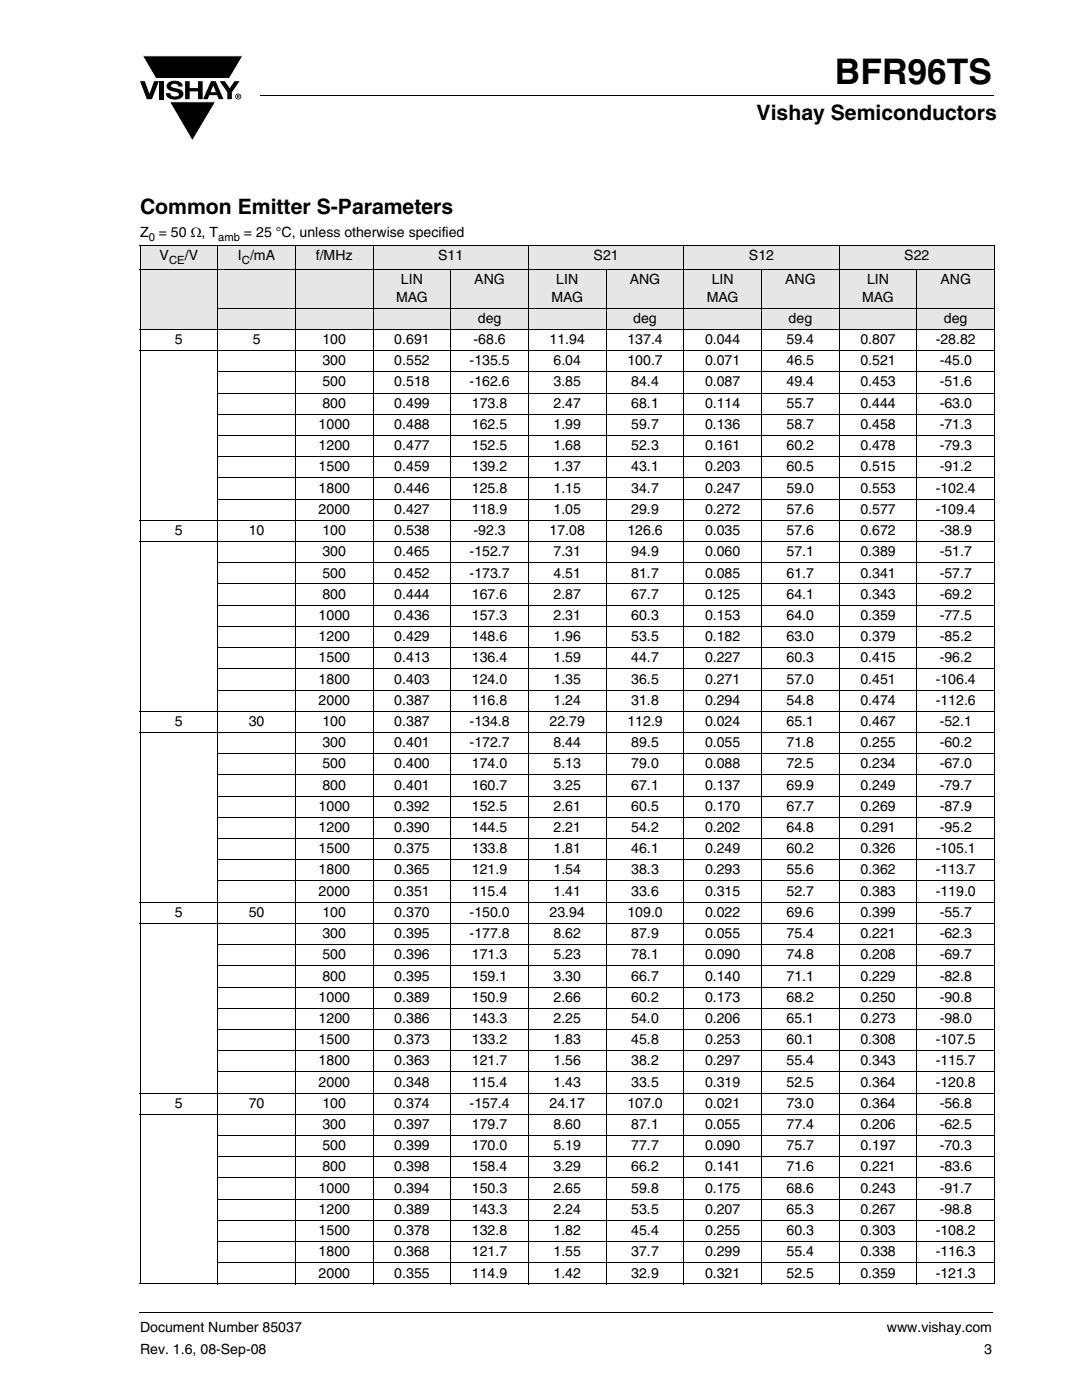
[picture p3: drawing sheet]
<svg xmlns="http://www.w3.org/2000/svg" width="216mm" height="279mm" viewBox="0 0 216 279" stroke-linecap="round" stroke-linejoin="round" font-family="sans-serif">
<defs><g id="words">
<text font-size="7" x="166.6" y="16.7">BFR96TS</text>
<g font-size="4.2">
<text x="151" y="24">Vishay Semiconductors</text>
<text x="27.9" y="42.6">Common Emitter S-Parameters</text>
</g>
<g font-size="2.8">
<text x="27.9" y="47.3">Z</text>
<text x="31.7" y="47.3">= 50 Ω, T</text>
<text x="48.7" y="47.3">= 25 °C, unless otherwise specified</text>
<text x="31.9" y="51.9">V</text>
<text x="36.9" y="51.9">/V</text>
<text x="47.5" y="51.9">I /mA</text>
<text x="63" y="51.9">f/MHz</text>
<text x="87.4" y="51.9">S11</text>
<text x="118.4" y="51.9">S21</text>
<text x="149.4" y="51.9">S12</text>
<text x="180.4" y="51.9">S22</text>
<text x="80" y="56.7">LIN</text>
<text x="94.6" y="56.7">ANG</text>
<text x="111" y="56.7">LIN</text>
<text x="125.6" y="56.7">ANG</text>
<text x="142" y="56.7">LIN</text>
<text x="156.7" y="56.7">ANG</text>
<text x="173" y="56.7">LIN</text>
<text x="187.6" y="56.7">ANG</text>
<text x="79" y="60.2">MAG</text>
<text x="95.4" y="64.4">deg</text>
<text x="110" y="60.2">MAG</text>
<text x="126.3" y="64.4">deg</text>
<text x="141" y="60.2">MAG</text>
<text x="157.4" y="64.4">deg</text>
<text x="172" y="60.2">MAG</text>
<text x="188.3" y="64.4">deg</text>
<text x="34.9" y="68.7">5</text>
<text x="50.4" y="68.7">5</text>
<text x="64.3" y="68.7">100</text>
<text x="78.7" y="68.7">0.691</text>
<text x="94.5" y="68.7">-68.6</text>
<text x="109.7" y="68.7">11.94</text>
<text x="125.2" y="68.7">137.4</text>
<text x="140.7" y="68.7">0.044</text>
<text x="157" y="68.7">59.4</text>
<text x="171.7" y="68.7">0.807</text>
<text x="186.7" y="68.7">-28.82</text>
<text x="64.3" y="72.9">300</text>
<text x="64.3" y="77.1">500</text>
<text x="78.7" y="72.9">0.552</text>
<text x="78.7" y="77.1">0.518</text>
<text x="93.7" y="72.9">-135.5</text>
<text x="93.7" y="77.1">-162.6</text>
<text x="110.5" y="72.9">6.04</text>
<text x="110.5" y="77.1">3.85</text>
<text x="125.2" y="72.9">100.7</text>
<text x="126" y="77.1">84.4</text>
<text x="140.7" y="77.1">0.087</text>
<text x="140.7" y="72.9">0.071</text>
<text x="157" y="77.1">49.4</text>
<text x="157" y="72.9">46.5</text>
<text x="171.7" y="77.1">0.453</text>
<text x="171.7" y="72.9">0.521</text>
<text x="187.5" y="77.1">-51.6</text>
<text x="187.5" y="72.9">-45.0</text>
<text x="64.3" y="81.4">800</text>
<text x="78.7" y="81.4">0.499</text>
<text x="94.2" y="81.4">173.8</text>
<text x="110.5" y="81.4">2.47</text>
<text x="126" y="81.4">68.1</text>
<text x="140.7" y="81.4">0.114</text>
<text x="157" y="81.4">55.7</text>
<text x="171.7" y="81.4">0.444</text>
<text x="187.5" y="81.4">-63.0</text>
<text x="63.6" y="85.6">1000</text>
<text x="63.6" y="89.8">1200</text>
<text x="78.7" y="85.6">0.488</text>
<text x="78.7" y="89.8">0.477</text>
<text x="94.2" y="85.6">162.5</text>
<text x="94.2" y="89.8">152.5</text>
<text x="110.5" y="85.6">1.99</text>
<text x="110.5" y="89.8">1.68</text>
<text x="126" y="85.6">59.7</text>
<text x="126" y="89.8">52.3</text>
<text x="140.7" y="85.6">0.136</text>
<text x="140.7" y="89.8">0.161</text>
<text x="157" y="85.6">58.7</text>
<text x="157" y="89.8">60.2</text>
<text x="171.7" y="85.6">0.458</text>
<text x="171.7" y="89.8">0.478</text>
<text x="187.5" y="85.6">-71.3</text>
<text x="187.5" y="89.8">-79.3</text>
<text x="63.6" y="94.1">1500</text>
<text x="78.7" y="94.1">0.459</text>
<text x="94.2" y="94.1">139.2</text>
<text x="110.5" y="94.1">1.37</text>
<text x="126" y="94.1">43.1</text>
<text x="140.7" y="94.1">0.203</text>
<text x="157" y="94.1">60.5</text>
<text x="171.7" y="94.1">0.515</text>
<text x="187.5" y="94.1">-91.2</text>
<text x="63.6" y="98.3">1800</text>
<text x="78.7" y="98.3">0.446</text>
<text x="94.2" y="98.3">125.8</text>
<text x="110.5" y="98.3">1.15</text>
<text x="126" y="98.3">34.7</text>
<text x="140.7" y="98.3">0.247</text>
<text x="157" y="98.3">59.0</text>
<text x="171.7" y="98.3">0.553</text>
<text x="186.7" y="98.3">-102.4</text>
<text x="34.9" y="106.8">5</text>
<text x="49.6" y="106.8">10</text>
<text x="63.6" y="102.5">2000</text>
<text x="64.3" y="106.8">100</text>
<text x="78.7" y="102.5">0.427</text>
<text x="78.7" y="106.8">0.538</text>
<text x="94.2" y="102.5">118.9</text>
<text x="94.5" y="106.8">-92.3</text>
<text x="109.7" y="106.8">17.08</text>
<text x="110.5" y="102.5">1.05</text>
<text x="125.2" y="106.8">126.6</text>
<text x="126" y="102.5">29.9</text>
<text x="140.7" y="102.5">0.272</text>
<text x="140.7" y="106.8">0.035</text>
<text x="157" y="102.5">57.6</text>
<text x="157" y="106.8">57.6</text>
<text x="171.7" y="102.5">0.577</text>
<text x="171.7" y="106.8">0.672</text>
<text x="186.7" y="102.5">-109.4</text>
<text x="187.5" y="106.8">-38.9</text>
<text x="64.3" y="111">300</text>
<text x="78.7" y="111">0.465</text>
<text x="93.7" y="111">-152.7</text>
<text x="110.5" y="111">7.31</text>
<text x="126" y="111">94.9</text>
<text x="140.7" y="111">0.060</text>
<text x="157" y="111">57.1</text>
<text x="171.7" y="111">0.389</text>
<text x="187.5" y="111">-51.7</text>
<text x="64.3" y="115.3">500</text>
<text x="64.3" y="119.5">800</text>
<text x="78.7" y="115.3">0.452</text>
<text x="78.7" y="119.5">0.444</text>
<text x="93.7" y="115.3">-173.7</text>
<text x="94.2" y="119.5">167.6</text>
<text x="110.5" y="115.3">4.51</text>
<text x="110.5" y="119.5">2.87</text>
<text x="126" y="115.3">81.7</text>
<text x="126" y="119.5">67.7</text>
<text x="140.7" y="115.3">0.085</text>
<text x="140.7" y="119.5">0.125</text>
<text x="157" y="115.3">61.7</text>
<text x="157" y="119.5">64.1</text>
<text x="171.7" y="115.3">0.341</text>
<text x="171.7" y="119.5">0.343</text>
<text x="187.5" y="115.3">-57.7</text>
<text x="187.5" y="119.5">-69.2</text>
<text x="63.6" y="123.7">1000</text>
<text x="78.7" y="123.7">0.436</text>
<text x="94.2" y="123.7">157.3</text>
<text x="110.5" y="123.7">2.31</text>
<text x="126" y="123.7">60.3</text>
<text x="140.7" y="123.7">0.153</text>
<text x="157" y="123.7">64.0</text>
<text x="171.7" y="123.7">0.359</text>
<text x="187.5" y="123.7">-77.5</text>
<text x="63.6" y="128">1200</text>
<text x="78.7" y="128">0.429</text>
<text x="94.2" y="128">148.6</text>
<text x="110.5" y="128">1.96</text>
<text x="126" y="128">53.5</text>
<text x="140.7" y="128">0.182</text>
<text x="157" y="128">63.0</text>
<text x="171.7" y="128">0.379</text>
<text x="187.5" y="128">-85.2</text>
<text x="63.6" y="132.2">1500</text>
<text x="63.6" y="136.4">1800</text>
<text x="78.7" y="132.2">0.413</text>
<text x="78.7" y="136.4">0.403</text>
<text x="94.2" y="132.2">136.4</text>
<text x="94.2" y="136.4">124.0</text>
<text x="110.5" y="132.2">1.59</text>
<text x="110.5" y="136.4">1.35</text>
<text x="126" y="132.2">44.7</text>
<text x="126" y="136.4">36.5</text>
<text x="140.7" y="132.2">0.227</text>
<text x="140.7" y="136.4">0.271</text>
<text x="157" y="132.2">60.3</text>
<text x="157" y="136.4">57.0</text>
<text x="171.7" y="132.2">0.415</text>
<text x="171.7" y="136.4">0.451</text>
<text x="186.7" y="136.4">-106.4</text>
<text x="187.5" y="132.2">-96.2</text>
<text x="63.6" y="140.7">2000</text>
<text x="78.7" y="140.7">0.387</text>
<text x="94.2" y="140.7">116.8</text>
<text x="110.5" y="140.7">1.24</text>
<text x="126" y="140.7">31.8</text>
<text x="140.7" y="140.7">0.294</text>
<text x="157" y="140.7">54.8</text>
<text x="171.7" y="140.7">0.474</text>
<text x="186.7" y="140.7">-112.6</text>
<text x="34.9" y="144.9">5</text>
<text x="49.6" y="144.9">30</text>
<text x="64.3" y="149.1">300</text>
<text x="64.3" y="144.9">100</text>
<text x="78.7" y="149.1">0.401</text>
<text x="78.7" y="144.9">0.387</text>
<text x="93.7" y="149.1">-172.7</text>
<text x="93.7" y="144.9">-134.8</text>
<text x="109.7" y="144.9">22.79</text>
<text x="110.5" y="149.1">8.44</text>
<text x="125.2" y="144.9">112.9</text>
<text x="126" y="149.1">89.5</text>
<text x="140.7" y="149.1">0.055</text>
<text x="140.7" y="144.9">0.024</text>
<text x="157" y="149.1">71.8</text>
<text x="157" y="144.9">65.1</text>
<text x="171.7" y="149.1">0.255</text>
<text x="171.7" y="144.9">0.467</text>
<text x="187.5" y="149.1">-60.2</text>
<text x="187.5" y="144.9">-52.1</text>
<text x="64.3" y="153.4">500</text>
<text x="78.7" y="153.4">0.400</text>
<text x="94.2" y="153.4">174.0</text>
<text x="110.5" y="153.4">5.13</text>
<text x="126" y="153.4">79.0</text>
<text x="140.7" y="153.4">0.088</text>
<text x="157" y="153.4">72.5</text>
<text x="171.7" y="153.4">0.234</text>
<text x="187.5" y="153.4">-67.0</text>
<text x="63.6" y="161.8">1000</text>
<text x="64.3" y="157.6">800</text>
<text x="78.7" y="157.6">0.401</text>
<text x="78.7" y="161.8">0.392</text>
<text x="94.2" y="157.6">160.7</text>
<text x="94.2" y="161.8">152.5</text>
<text x="110.5" y="157.6">3.25</text>
<text x="110.5" y="161.8">2.61</text>
<text x="126" y="157.6">67.1</text>
<text x="126" y="161.8">60.5</text>
<text x="140.7" y="157.6">0.137</text>
<text x="140.7" y="161.8">0.170</text>
<text x="157" y="161.8">67.7</text>
<text x="157" y="157.6">69.9</text>
<text x="171.7" y="161.8">0.269</text>
<text x="171.7" y="157.6">0.249</text>
<text x="187.5" y="157.6">-79.7</text>
<text x="187.5" y="161.8">-87.9</text>
<text x="63.6" y="166.1">1200</text>
<text x="78.7" y="166.1">0.390</text>
<text x="94.2" y="166.1">144.5</text>
<text x="110.5" y="166.1">2.21</text>
<text x="126" y="166.1">54.2</text>
<text x="140.7" y="166.1">0.202</text>
<text x="157" y="166.1">64.8</text>
<text x="171.7" y="166.1">0.291</text>
<text x="187.5" y="166.1">-95.2</text>
<text x="63.6" y="170.3">1500</text>
<text x="78.7" y="170.3">0.375</text>
<text x="94.2" y="170.3">133.8</text>
<text x="110.5" y="170.3">1.81</text>
<text x="126" y="170.3">46.1</text>
<text x="140.7" y="170.3">0.249</text>
<text x="157" y="170.3">60.2</text>
<text x="171.7" y="170.3">0.326</text>
<text x="186.7" y="170.3">-105.1</text>
<text x="63.6" y="174.5">1800</text>
<text x="63.6" y="178.8">2000</text>
<text x="78.7" y="174.5">0.365</text>
<text x="78.7" y="178.8">0.351</text>
<text x="94.2" y="174.5">121.9</text>
<text x="94.2" y="178.8">115.4</text>
<text x="110.5" y="174.5">1.54</text>
<text x="110.5" y="178.8">1.41</text>
<text x="126" y="174.5">38.3</text>
<text x="126" y="178.8">33.6</text>
<text x="140.7" y="174.5">0.293</text>
<text x="140.7" y="178.8">0.315</text>
<text x="157" y="174.5">55.6</text>
<text x="157" y="178.8">52.7</text>
<text x="171.7" y="174.5">0.362</text>
<text x="171.7" y="178.8">0.383</text>
<text x="186.7" y="174.5">-113.7</text>
<text x="186.7" y="178.8">-119.0</text>
<text x="34.9" y="183">5</text>
<text x="49.6" y="183">50</text>
<text x="64.3" y="183">100</text>
<text x="78.7" y="183">0.370</text>
<text x="93.7" y="183">-150.0</text>
<text x="109.7" y="183">23.94</text>
<text x="125.2" y="183">109.0</text>
<text x="140.7" y="183">0.022</text>
<text x="157" y="183">69.6</text>
<text x="171.7" y="183">0.399</text>
<text x="187.5" y="183">-55.7</text>
<text x="64.3" y="187.2">300</text>
<text x="64.3" y="191.5">500</text>
<text x="78.7" y="187.2">0.395</text>
<text x="78.7" y="191.5">0.396</text>
<text x="93.7" y="187.2">-177.8</text>
<text x="94.2" y="191.5">171.3</text>
<text x="110.5" y="187.2">8.62</text>
<text x="110.5" y="191.5">5.23</text>
<text x="126" y="187.2">87.9</text>
<text x="126" y="191.5">78.1</text>
<text x="140.7" y="187.2">0.055</text>
<text x="140.7" y="191.5">0.090</text>
<text x="157" y="187.2">75.4</text>
<text x="157" y="191.5">74.8</text>
<text x="171.7" y="187.2">0.221</text>
<text x="171.7" y="191.5">0.208</text>
<text x="187.5" y="187.2">-62.3</text>
<text x="187.5" y="191.5">-69.7</text>
<text x="64.3" y="195.7">800</text>
<text x="78.7" y="195.7">0.395</text>
<text x="94.2" y="195.7">159.1</text>
<text x="110.5" y="195.7">3.30</text>
<text x="126" y="195.7">66.7</text>
<text x="140.7" y="195.7">0.140</text>
<text x="157" y="195.7">71.1</text>
<text x="171.7" y="195.7">0.229</text>
<text x="187.5" y="195.7">-82.8</text>
<text x="63.6" y="199.9">1000</text>
<text x="78.7" y="199.9">0.389</text>
<text x="94.2" y="199.9">150.9</text>
<text x="110.5" y="199.9">2.66</text>
<text x="126" y="199.9">60.2</text>
<text x="140.7" y="199.9">0.173</text>
<text x="157" y="199.9">68.2</text>
<text x="171.7" y="199.9">0.250</text>
<text x="187.5" y="199.9">-90.8</text>
<text x="63.6" y="204.2">1200</text>
<text x="63.6" y="208.4">1500</text>
<text x="78.7" y="204.2">0.386</text>
<text x="78.7" y="208.4">0.373</text>
<text x="94.2" y="204.2">143.3</text>
<text x="94.2" y="208.4">133.2</text>
<text x="110.5" y="204.2">2.25</text>
<text x="110.5" y="208.4">1.83</text>
<text x="126" y="204.2">54.0</text>
<text x="126" y="208.4">45.8</text>
<text x="140.7" y="204.2">0.206</text>
<text x="140.7" y="208.4">0.253</text>
<text x="157" y="204.2">65.1</text>
<text x="157" y="208.4">60.1</text>
<text x="171.7" y="204.2">0.273</text>
<text x="171.7" y="208.4">0.308</text>
<text x="186.7" y="208.4">-107.5</text>
<text x="187.5" y="204.2">-98.0</text>
<text x="63.6" y="212.6">1800</text>
<text x="78.7" y="212.6">0.363</text>
<text x="94.2" y="212.6">121.7</text>
<text x="110.5" y="212.6">1.56</text>
<text x="126" y="212.6">38.2</text>
<text x="140.7" y="212.6">0.297</text>
<text x="157" y="212.6">55.4</text>
<text x="171.7" y="212.6">0.343</text>
<text x="186.7" y="212.6">-115.7</text>
<text x="34.9" y="221.1">5</text>
<text x="49.6" y="221.1">70</text>
<text x="63.6" y="216.9">2000</text>
<text x="64.3" y="221.1">100</text>
<text x="78.7" y="216.9">0.348</text>
<text x="78.7" y="221.1">0.374</text>
<text x="93.7" y="221.1">-157.4</text>
<text x="94.2" y="216.9">115.4</text>
<text x="109.7" y="221.1">24.17</text>
<text x="110.5" y="216.9">1.43</text>
<text x="125.2" y="221.1">107.0</text>
<text x="126" y="216.9">33.5</text>
<text x="140.7" y="216.9">0.319</text>
<text x="140.7" y="221.1">0.021</text>
<text x="157" y="216.9">52.5</text>
<text x="157" y="221.1">73.0</text>
<text x="171.7" y="216.9">0.364</text>
<text x="171.7" y="221.1">0.364</text>
<text x="186.7" y="216.9">-120.8</text>
<text x="187.5" y="221.1">-56.8</text>
<text x="64.3" y="225.3">300</text>
<text x="78.7" y="225.3">0.397</text>
<text x="94.2" y="225.3">179.7</text>
<text x="110.4" y="225.3">8.60</text>
<text x="126" y="225.3">87.1</text>
<text x="140.7" y="225.3">0.055</text>
<text x="157" y="225.3">77.4</text>
<text x="171.7" y="225.3">0.206</text>
<text x="187.5" y="225.3">-62.5</text>
<text x="64.3" y="229.6">500</text>
<text x="64.3" y="233.8">800</text>
<text x="78.7" y="229.6">0.399</text>
<text x="78.7" y="233.8">0.398</text>
<text x="94.2" y="229.6">170.0</text>
<text x="94.2" y="233.8">158.4</text>
<text x="110.4" y="229.6">5.19</text>
<text x="110.4" y="233.8">3.29</text>
<text x="126" y="229.6">77.7</text>
<text x="126" y="233.8">66.2</text>
<text x="140.7" y="229.6">0.090</text>
<text x="140.7" y="233.8">0.141</text>
<text x="157" y="229.6">75.7</text>
<text x="157" y="233.8">71.6</text>
<text x="171.7" y="229.6">0.197</text>
<text x="171.7" y="233.8">0.221</text>
<text x="187.5" y="229.6">-70.3</text>
<text x="187.5" y="233.8">-83.6</text>
<text x="63.6" y="238">1000</text>
<text x="78.7" y="238">0.394</text>
<text x="94.2" y="238">150.3</text>
<text x="110.4" y="238">2.65</text>
<text x="126" y="238">59.8</text>
<text x="140.7" y="238">0.175</text>
<text x="157" y="238">68.6</text>
<text x="171.7" y="238">0.243</text>
<text x="187.5" y="238">-91.7</text>
<text x="63.6" y="242.3">1200</text>
<text x="78.7" y="242.3">0.389</text>
<text x="94.2" y="242.3">143.3</text>
<text x="110.4" y="242.3">2.24</text>
<text x="126" y="242.3">53.5</text>
<text x="140.7" y="242.3">0.207</text>
<text x="157" y="242.3">65.3</text>
<text x="171.7" y="242.3">0.267</text>
<text x="187.5" y="242.3">-98.8</text>
<text x="63.6" y="246.5">1500</text>
<text x="63.6" y="250.7">1800</text>
<text x="78.7" y="246.5">0.378</text>
<text x="78.7" y="250.7">0.368</text>
<text x="94.2" y="246.5">132.8</text>
<text x="94.2" y="250.7">121.7</text>
<text x="110.4" y="246.5">1.82</text>
<text x="110.4" y="250.7">1.55</text>
<text x="126" y="246.5">45.4</text>
<text x="126" y="250.7">37.7</text>
<text x="140.7" y="246.5">0.255</text>
<text x="140.7" y="250.7">0.299</text>
<text x="157" y="246.5">60.3</text>
<text x="157" y="250.7">55.4</text>
<text x="171.7" y="246.5">0.303</text>
<text x="171.7" y="250.7">0.338</text>
<text x="186.7" y="246.5">-108.2</text>
<text x="186.7" y="250.7">-116.3</text>
<text x="63.6" y="255">2000</text>
<text x="78.7" y="255">0.355</text>
<text x="94.2" y="255">114.9</text>
<text x="110.4" y="255">1.42</text>
<text x="126" y="255">32.9</text>
<text x="140.7" y="255">0.321</text>
<text x="157" y="255">52.5</text>
<text x="171.7" y="255">0.359</text>
<text x="186.7" y="255">-121.3</text>
<text x="27.9" y="265.9">Document Number 85037</text>
<text x="177" y="265.9">www.vishay.com</text>
<text x="27.9" y="270.1">Rev. 1.6, 08-Sep-08</text>
<text x="196.4" y="270.1">3</text>
</g>
<g font-size="2.2">
<text x="29.7" y="48">0</text>
<text x="33.7" y="52.6">CE</text>
<text x="43.5" y="48">amb</text>
<text x="48.3" y="52.6">C</text>
</g>
</g></defs>
<g fill="#000">
<path d="M27.9 16.2h1l.9 2.5 1-2.5h.9l-1.4 3.6h-1zM28.4 11.1h20.1l-2.7 4.6h-14.7zM31.9 16.2h.9v3.6h-.9zM33.6 16.5a2.1 2.1 0 0 1 2.8 .3l.1 .5h-.9a.79 .79 0 0 0-.7-.6 .79 .79 0 0 0-.8 .4l.3 .3 1 .3a1.08 1.08 0 0 1 1.2 1 1.08 1.08 0 0 1-1.1 1.1 1.73 1.73 0 0 1-2.4-1.2h.9a.96 .96 0 0 0 .8 .7 .96 .96 0 0 0 .9-.5 1.31 1.31 0 0 0-1.2-.6 1.03 1.03 0 0 1-1.1-.5 1.03 1.03 0 0 1 .2-1.2zM36.9 16.2h.9v1.4h1.7v-1.4h.9v3.6h-.9v-1.6h-1.7v1.6h-.9zM43.8 16.2h1.1l.9 1.4 1-1.4h1l-1.5 2.2v1.4h-.9v-1.4zM51.9 18.9v.2zM33.8 20.3h9.2l-4.6 7.8zM27.9 261.9v.2z"/>
<path d="M42.6 17.1l-.6 1.3h1.1zM42.1 16.2h.9l1.6 3.6h-1l-.3-.8h-1.5l-.3 .8h-1z"/>
<path d="M47.4 19v.2h.2v-.1zM47.3 18.9l.4 .1 .1 .1-.2 .2 .2 .3-.3-.3-.1 .3h-.1zM47.1 19.3a.46 .46 0 0 0 .9 0 .46 .46 0 0 0-.9 0zM46.9 19.3a.6 .6 0 0 1 1.2 0 .6 .6 0 0 1-1.2 0z"/>
</g>
<path d="M28.4 11.1h20.1l-2.7 4.6h-14.7zM33.8 20.3h9.2l-4.6 7.8z" fill="none" stroke="#fff" stroke-width=".2"/>
<path d="M51.9 19h146.4M27.9 262h170.1" fill="none" stroke="#000" stroke-width=".2"/>
<g fill="#e6e6e6">
<path d="M27.9 49h15.6v4.7h-15.6z"/>
<path d="M43.5 49h15.4v4.7h-15.4z"/>
<path d="M58.9 49h15.5v4.7h-15.5z"/>
<path d="M74.4 49h31.1v4.7h-31.1z"/>
<path d="M105.5 49h31v4.7h-31z"/>
<path d="M136.5 49h30.9v4.7h-30.9z"/>
<path d="M167.4 49h31.1v4.7h-31.1z"/>
<path d="M27.9 53.7h62.1v7.8h-62.1z"/>
<path d="M90 53.7h15.5v7.8h-15.5z"/>
<path d="M105.5 53.7h15.4v7.8h-15.4z"/>
<path d="M120.9 53.7h15.6v7.8h-15.6z"/>
<path d="M136.5 53.7h15.5v7.8h-15.5z"/>
<path d="M152 53.7h15.4v7.8h-15.4z"/>
<path d="M167.4 53.7h15.5v7.8h-15.5z"/>
<path d="M182.9 53.7h15.6v7.8h-15.6z"/>
<path d="M27.9 61.5h77.6v4.2h-77.6z"/>
<path d="M105.5 61.5h31v4.2h-31z"/>
<path d="M136.5 61.5h30.9v4.2h-30.9z"/>
<path d="M167.4 61.5h31.1v4.2h-31.1z"/>
</g>
<g fill="none" stroke="#000" stroke-width=".2">
<path d="M27.9 49h170.6M27.9 53.7h170.6M27.9 49.1v207.1M43.5 48.9v207.4M58.9 48.9v207.4M74.4 48.9v207.4M90 53.7v202.6M105.5 48.9v207.4M120.9 53.7v202.6M136.5 48.9v207.4M152 53.7v202.6M167.4 48.9v207.4"/>
<path d="M182.9 53.7v202.6M198.5 49.1v207.1M27.9 65.7h170.6M27.9 70h170.6M43.3 61.5h155.2M43.3 74.2h155.2M43.3 78.4h155.2M43.3 82.7h155.2M43.3 86.9h155.2M43.3 91.1h155.2M43.3 95.4h155.2M43.3 99.6h155.2"/>
<path d="M27.9 103.8h170.6M27.9 108.1h170.6M43.3 112.3h155.2M43.3 116.5h155.2M43.3 120.8h155.2M43.3 125h155.2M43.3 129.2h155.2M43.3 133.5h155.2M43.3 137.7h155.2M27.9 141.9h170.6M27.9 146.2h170.6M43.3 150.4h155.2"/>
<path d="M43.3 154.6h155.2M43.3 158.9h155.2M43.3 163.1h155.2M43.3 167.3h155.2M43.3 171.6h155.2M43.3 175.8h155.2M27.9 180h170.6M27.9 184.3h170.6M43.3 188.5h155.2M43.3 192.7h155.2M43.3 197h155.2M27.9 218.1h170.6"/>
<path d="M43.3 201.2h155.2M43.3 205.4h155.2M43.3 209.7h155.2M43.3 213.9h155.2M27.9 222.4h170.6M43.3 226.6h155.2M43.3 230.8h155.2M43.3 235.1h155.2M43.3 239.3h155.2M27.9 256.2h170.6M43.3 243.5h155.2M43.3 247.8h155.2"/>
<path d="M43.3 252h155.2"/>
</g>
<use href="#words"/>
</svg>
